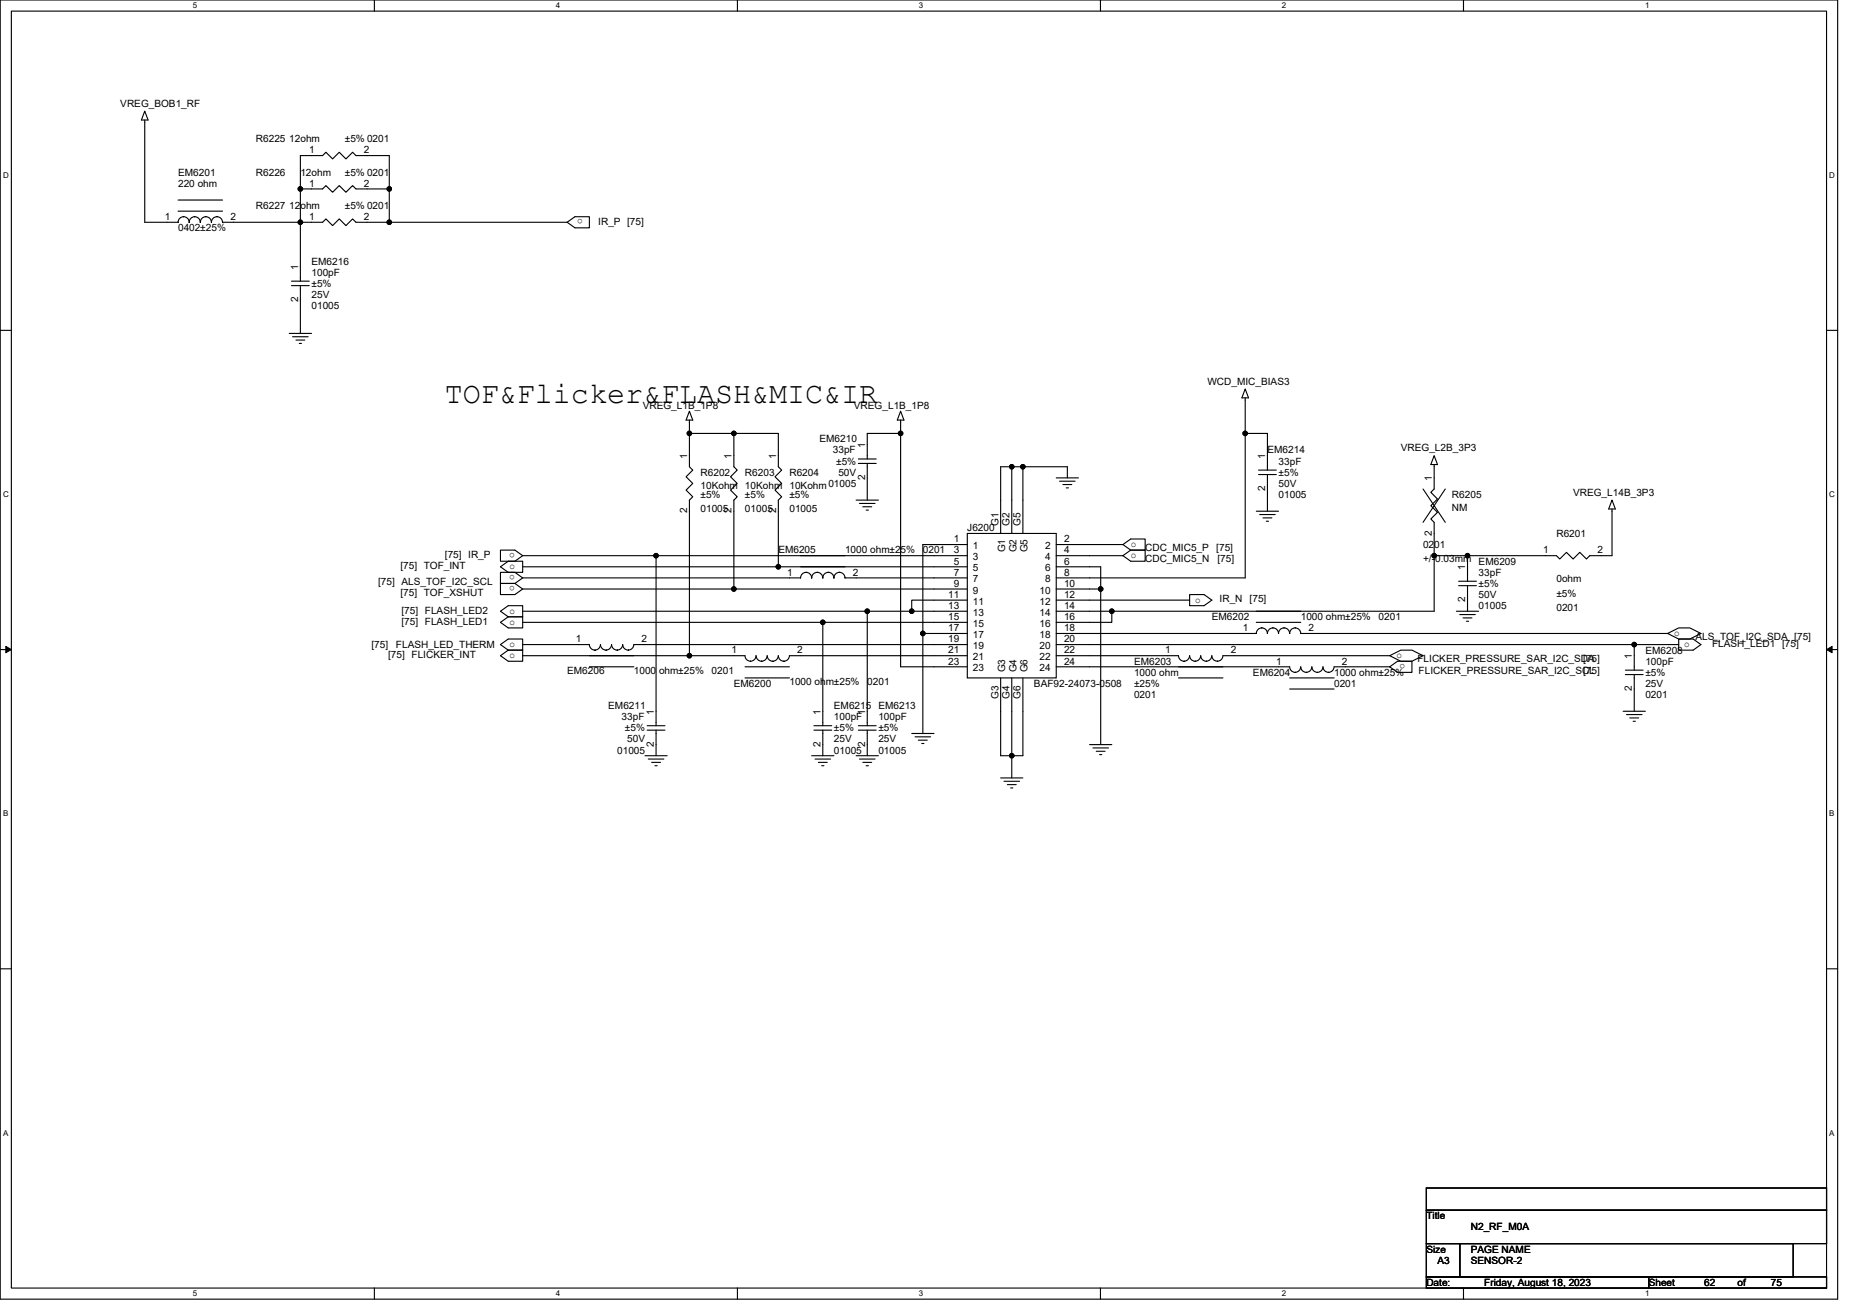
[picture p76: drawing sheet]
<svg xmlns="http://www.w3.org/2000/svg" width="297mm" height="210mm" viewBox="0 0 297 210" stroke-linecap="round" stroke-linejoin="round" font-family="sans-serif">
<defs><g id="words">
<text font-size="4.8" x="71.2" y="64.4">TOF&amp;Flicker&amp;FLASH&amp;MIC&amp;IR</text>
<g font-size="1.6">
<text x="19.2" y="17.1">VREG_BOB1_RF</text>
<text x="40.9" y="22.8">R6225 12ohm</text>
<text x="55.2" y="22.8">±5% 0201</text>
<text x="28.5" y="28.1">EM6201</text>
<text x="28.5" y="29.9">220 ohm</text>
<text x="40.9" y="28.1">R6226</text>
<text x="48" y="28.1">12ohm</text>
<text x="49.5" y="29.9">1</text>
<text x="49.5" y="24.5">1</text>
<text x="55.2" y="28.1">±5% 0201</text>
<text x="58.2" y="29.9">2</text>
<text x="58.2" y="24.5">2</text>
<text x="26.3" y="35.2">1</text>
<text x="36.8" y="35.2">2</text>
<text x="40.9" y="33.4">R6227 12ohm</text>
<text x="49.5" y="35.2">1</text>
<text x="55.2" y="33.4">±5% 0201</text>
<text x="58.2" y="35.2">2</text>
<text x="93.2" y="35.1" transform="rotate(180 93.2 35.1)">o</text>
<text x="95.7" y="35.9">IR_P [75]</text>
<text x="28.5" y="37">0402±25%</text>
<text x="47.7" y="43.2" transform="rotate(-90 47.7 43.2)">1</text>
<text x="49.8" y="42.3">EM6216</text>
<text x="49.8" y="44.1">100pF</text>
<text x="49.8" y="47.7">25V</text>
<text x="49.8" y="45.9">±5%</text>
<text x="47.7" y="48.4" transform="rotate(-90 47.7 48.4)">2</text>
<text x="49.8" y="49.4">01005</text>
<text x="102.8" y="65.4">VREG_L1B_1P8</text>
<text x="136.6" y="65.4">VREG_L1B_1P8</text>
<text x="193.1" y="61.5">WCD_MIC_BIAS3</text>
<text x="131.1" y="70.8">EM6210</text>
<text x="138.4" y="71.7" transform="rotate(-90 138.4 71.7)">1</text>
<text x="109.9" y="73.4" transform="rotate(-90 109.9 73.4)">1</text>
<text x="112.1" y="76.1">R6202</text>
<text x="117" y="73.4" transform="rotate(-90 117 73.4)">1</text>
<text x="119.2" y="76.1">R6203</text>
<text x="124.1" y="73.4" transform="rotate(-90 124.1 73.4)">1</text>
<text x="126.3" y="76.1">R6204</text>
<text x="133.2" y="72.5">33pF</text>
<text x="133.7" y="74.3">±5%</text>
<text x="134.1" y="76.1">50V</text>
<text x="138.4" y="76.8" transform="rotate(-90 138.4 76.8)">2</text>
<text x="202.4" y="73.4" transform="rotate(-90 202.4 73.4)">1</text>
<text x="202.7" y="72.5">EM6214</text>
<text x="204.5" y="74.3">33pF</text>
<text x="204.5" y="77.9">50V</text>
<text x="204.5" y="76.1">±5%</text>
<text x="224.1" y="72.2">VREG_L2B_3P3</text>
<text x="229" y="77" transform="rotate(-90 229 77)">1</text>
<text x="109.9" y="82.2" transform="rotate(-90 109.9 82.2)">2</text>
<text x="112.1" y="78.2">10Kohm 10Kohm 10Kohm01005</text>
<text x="112.1" y="79.7">±5%</text>
<text x="112.1" y="82">01005</text>
<text x="117" y="82.2" transform="rotate(-90 117 82.2)">2</text>
<text x="119.2" y="79.7">±5%</text>
<text x="119.2" y="82">01005</text>
<text x="124.1" y="82.2" transform="rotate(-90 124.1 82.2)">2</text>
<text x="126.3" y="79.7">±5%</text>
<text x="126.3" y="82">01005</text>
<text x="202.4" y="78.6" transform="rotate(-90 202.4 78.6)">2</text>
<text x="204.5" y="79.7">01005</text>
<text x="232.2" y="79.7">R6205</text>
<text x="232.2" y="81.8">NM</text>
<text x="251.6" y="79.3">VREG_L14B_3P3</text>
<text x="71.2" y="89.3">[75] IR_P</text>
<text x="82.4" y="88.5" transform="rotate(180 82.4 88.5)">o</text>
<text x="124.5" y="88.6">EM6205</text>
<text x="135.2" y="88.6">1000 ohm±25%</text>
<text x="147.6" y="88.6">0201</text>
<text x="152.6" y="86.8">1</text>
<text x="152.6" y="88.5">3</text>
<text x="154.7" y="85">J6200</text>
<text x="155.6" y="87.8">1</text>
<text x="155.6" y="89.6">3</text>
<text x="159.7" y="84.1" transform="rotate(-90 159.7 84.1)">G1</text>
<text x="160.8" y="88.4" transform="rotate(-90 160.8 88.4)">G1</text>
<text x="161.5" y="84.1" transform="rotate(-90 161.5 84.1)">G2</text>
<text x="162.6" y="88.4" transform="rotate(-90 162.6 88.4)">G2</text>
<text x="163.3" y="84.1" transform="rotate(-90 163.3 84.1)">G5</text>
<text x="164.4" y="88.4" transform="rotate(-90 164.4 88.4)">G5</text>
<text x="167.2" y="87.8">2</text>
<text x="167.2" y="89.6">4</text>
<text x="170.2" y="86.8">2</text>
<text x="170.2" y="88.5">4</text>
<text x="180.9" y="89.3">o</text>
<text x="180.9" y="87.5">o</text>
<text x="183.2" y="90">CDC_MIC5_N</text>
<text x="183.2" y="88.2">CDC_MIC5_P</text>
<text x="194.6" y="88.2">[75]</text>
<text x="194.7" y="90">[75]</text>
<text x="227.6" y="87.7">0201</text>
<text x="227.6" y="90">+/-0.03mm</text>
<text x="229" y="85.7" transform="rotate(-90 229 85.7)">2</text>
<text x="246.8" y="88.5">1</text>
<text x="249" y="85.9">R6201</text>
<text x="255.5" y="88.5">2</text>
<text x="60.5" y="93.5">[75] ALS_TOF_I2C_SCL</text>
<text x="64" y="91">[75] TOF_INT</text>
<text x="64" y="95.3">[75] TOF_XSHUT</text>
<text x="81.5" y="91.1">o</text>
<text x="82.4" y="93.8" transform="rotate(180 82.4 93.8)">o</text>
<text x="82.4" y="92" transform="rotate(180 82.4 92)">o</text>
<text x="125.9" y="92.1">1</text>
<text x="136.4" y="92.1">2</text>
<text x="151.7" y="95.7">11</text>
<text x="152.6" y="90.3">5</text>
<text x="152.6" y="92.1">7</text>
<text x="152.6" y="93.9">9</text>
<text x="155.6" y="91.4">5</text>
<text x="155.6" y="93.2">7</text>
<text x="155.6" y="95">9</text>
<text x="166.3" y="95">10</text>
<text x="167.2" y="91.4">6</text>
<text x="167.2" y="93.2">8</text>
<text x="170.2" y="90.3">6</text>
<text x="170.2" y="92.1">8</text>
<text x="170.2" y="93.9">10</text>
<text x="170.2" y="95.7">12</text>
<text x="234.4" y="91.2" transform="rotate(-90 234.4 91.2)">1</text>
<text x="236.5" y="90.3">EM6209</text>
<text x="236.5" y="92.1">33pF</text>
<text x="236.5" y="95.7">50V</text>
<text x="236.5" y="93.9">±5%</text>
<text x="249" y="93.2">0ohm</text>
<text x="249" y="95.5">±5%</text>
<text x="64.2" y="98.2">[75] FLASH_LED2</text>
<text x="64.2" y="99.9">[75] FLASH_LED1</text>
<text x="81.5" y="98.2">o</text>
<text x="81.5" y="100">o</text>
<text x="151.7" y="97.4">13</text>
<text x="151.7" y="99.2">15</text>
<text x="151.7" y="101">17</text>
<text x="155.6" y="96.7">11</text>
<text x="155.6" y="98.5">13</text>
<text x="155.6" y="100.3">15</text>
<text x="166.3" y="96.7">12</text>
<text x="166.3" y="98.5">14</text>
<text x="166.3" y="100.3">16</text>
<text x="170.2" y="97.4">14</text>
<text x="170.2" y="99.2">16</text>
<text x="170.2" y="101">18</text>
<text x="191.2" y="96.4">o</text>
<text x="193.8" y="99.2">EM6202</text>
<text x="195.1" y="96.4">IR_N</text>
<text x="198.8" y="101">1</text>
<text x="199.9" y="96.4">[75]</text>
<text x="208.1" y="99.2">1000 ohm±25%</text>
<text x="209.3" y="101">2</text>
<text x="220.5" y="99.2">0201</text>
<text x="234.4" y="96.4" transform="rotate(-90 234.4 96.4)">2</text>
<text x="236.5" y="97.4">01005</text>
<text x="249" y="97.8">0201</text>
<text x="267.8" y="101.7">o</text>
<text x="59.4" y="103.7">[75]</text>
<text x="62.1" y="105.3">[75] FLICKER_INT</text>
<text x="63.3" y="103.7">FLASH_LED_THERM</text>
<text x="81.5" y="103.5">o</text>
<text x="81.5" y="105.3">o</text>
<text x="90.7" y="107.8">EM6206</text>
<text x="92.1" y="102.8">1</text>
<text x="101.4" y="107.8">1000 ohm±25%</text>
<text x="102.6" y="102.8">2</text>
<text x="113.8" y="107.8">0201</text>
<text x="117" y="104.5">1</text>
<text x="127.5" y="104.5">2</text>
<text x="151.7" y="102.8">19</text>
<text x="151.7" y="104.5">21</text>
<text x="151.7" y="106.3">23</text>
<text x="155.6" y="102.1">17</text>
<text x="155.6" y="103.8">19</text>
<text x="155.6" y="105.6">21</text>
<text x="155.6" y="107.4">23</text>
<text x="160.8" y="107.6" transform="rotate(-90 160.8 107.6)">G3</text>
<text x="162.6" y="107.6" transform="rotate(-90 162.6 107.6)">G4</text>
<text x="164.4" y="107.6" transform="rotate(-90 164.4 107.6)">G6</text>
<text x="166.3" y="102.1">18</text>
<text x="166.3" y="103.8">20</text>
<text x="166.3" y="105.6">22</text>
<text x="166.3" y="107.4">24</text>
<text x="170.2" y="102.8">20</text>
<text x="170.2" y="104.5">22</text>
<text x="170.2" y="106.3">24</text>
<text x="181.4" y="106.3">EM6203</text>
<text x="186.4" y="104.5">1</text>
<text x="196.9" y="104.5">2</text>
<text x="204.1" y="106.3">1</text>
<text x="214.6" y="106.3">2</text>
<text x="223.4" y="105.3">o</text>
<text x="224.8" y="106.2" transform="rotate(180 224.8 106.2)">o</text>
<text x="226.7" y="106">FLICKER_PRESSURE_SAR_I2C_SDA</text>
<text x="226.9" y="107.8">FLICKER_PRESSURE_SAR_I2C_SCL</text>
<text x="253.2" y="107.8">[75]</text>
<text x="253.2" y="106">[75]</text>
<text x="261" y="105.4" transform="rotate(-90 261 105.4)">1</text>
<text x="263.2" y="104.6">EM6208</text>
<text x="263.2" y="106.3">100pF</text>
<text x="269.4" y="103.5">o</text>
<text x="271.2" y="102.4">ALS_TOF_I2C_SDA [75]</text>
<text x="273.9" y="103.5">FLASH_LED1 [75]</text>
<text x="97.3" y="113.4">EM6211</text>
<text x="117.4" y="109.9">EM6200</text>
<text x="126.3" y="109.5">1000 ohm±25%</text>
<text x="133.4" y="113.4">EM6215 EM6213</text>
<text x="138.7" y="109.5">0201</text>
<text x="159.7" y="111.8" transform="rotate(-90 159.7 111.8)">G3</text>
<text x="161.5" y="111.8" transform="rotate(-90 161.5 111.8)">G4</text>
<text x="163.3" y="111.8" transform="rotate(-90 163.3 111.8)">G6</text>
<text x="165.4" y="109.9">BAF92-24073-0508</text>
<text x="181.4" y="108.1">1000 ohm</text>
<text x="181.4" y="109.9">±25%</text>
<text x="181.4" y="111.7">0201</text>
<text x="200.4" y="108.1">EM6204</text>
<text x="213.4" y="108.1">1000 ohm±25%</text>
<text x="213.4" y="109.9">0201</text>
<text x="261" y="110.6" transform="rotate(-90 261 110.6)">2</text>
<text x="263.2" y="111.7">0201</text>
<text x="263.2" y="109.9">25V</text>
<text x="263.2" y="108.1">±5%</text>
<text x="99.4" y="115.2">33pF</text>
<text x="100" y="117">±5%</text>
<text x="100.3" y="118.8">50V</text>
<text x="104.6" y="119.5" transform="rotate(-90 104.6 119.5)">2</text>
<text x="104.6" y="114.3" transform="rotate(-90 104.6 114.3)">1</text>
<text x="131.3" y="119.5" transform="rotate(-90 131.3 119.5)">2</text>
<text x="131.3" y="114.3" transform="rotate(-90 131.3 114.3)">1</text>
<text x="133.4" y="115.2">100pF</text>
<text x="133.4" y="118.8">25V</text>
<text x="133.4" y="117">±5%</text>
<text x="138.4" y="119.5" transform="rotate(-90 138.4 119.5)">2</text>
<text x="138.4" y="114.3" transform="rotate(-90 138.4 114.3)">1</text>
<text x="140.5" y="115.2">100pF</text>
<text x="140.5" y="118.8">25V</text>
<text x="140.5" y="117">±5%</text>
<text x="98.7" y="120.6">01005</text>
<text x="133.4" y="120.6">01005</text>
<text x="140.5" y="120.6">01005</text>
<text x="228.2" y="195.1">Title</text>
<text x="235.3" y="196.8">N2_RF_M0A</text>
<text x="228.2" y="200.4">Size</text>
<text x="229.9" y="202.2">A3</text>
<text x="235.3" y="200.4">PAGE NAME</text>
<text x="235.3" y="202.2">SENSOR-2</text>
<text x="228.2" y="205.7">Date:</text>
<text x="237.4" y="205.7">Friday, August 18, 2023</text>
<text x="263.7" y="205.7">Sheet</text>
<text x="272.6" y="205.7">62</text>
<text x="277.9" y="205.7">of</text>
<text x="283.3" y="205.7">75</text>
</g>
<g font-size="1.3">
<text x="30.8" y="1.3">5</text>
<text x="88.9" y="1.3">4</text>
<text x="147" y="1.3">3</text>
<text x="205.1" y="1.3">2</text>
<text x="263.1" y="1.3">1</text>
<text x=".5" y="28.5">D</text>
<text x="292.6" y="28.5">D</text>
<text x=".5" y="79.5">C</text>
<text x="292.6" y="79.5">C</text>
<text x=".5" y="130.6">B</text>
<text x="292.6" y="130.6">B</text>
<text x=".5" y="181.7">A</text>
<text x="292.6" y="181.7">A</text>
<text x="30.8" y="207.4">5</text>
<text x="88.9" y="207.4">4</text>
<text x="147" y="207.4">3</text>
<text x="205.1" y="207.4">2</text>
<text x="263.1" y="207.4">1</text>
</g>
</g></defs>
<path d="M0 0h293.9v207.8h-293.9zM1.8 1.8h290.4v204.3h-290.4z" fill="none" stroke="#000" stroke-width=".18"/>
<g fill="#fff">
<path d="M30.8 .2h.8v1.4h-.8z"/>
<path d="M30.8 206.2h.8v1.5h-.8z"/>
</g>
<path d="M59.9 0v1.8M59.9 206.1v1.7" fill="none" stroke="#000" stroke-width=".18"/>
<g fill="#fff">
<path d="M88.9 .2h.7v1.4h-.7z"/>
<path d="M88.9 206.2h.7v1.5h-.7z"/>
</g>
<path d="M118 0v1.8M118 206.1v1.7" fill="none" stroke="#000" stroke-width=".18"/>
<g fill="#fff">
<path d="M147 .2h.7v1.4h-.7z"/>
<path d="M147 206.2h.7v1.5h-.7z"/>
</g>
<path d="M176 0v1.8M176 206.1v1.7" fill="none" stroke="#000" stroke-width=".18"/>
<g fill="#fff">
<path d="M205.1 .2h.7v1.4h-.7z"/>
<path d="M205.1 206.2h.7v1.5h-.7z"/>
</g>
<path d="M234.1 0v1.8M234.1 206.1v1.7" fill="none" stroke="#000" stroke-width=".18"/>
<g fill="#fff">
<path d="M263.1 .2h.7v1.4h-.7z"/>
<path d="M263.1 206.2h.7v1.5h-.7z"/>
<path d="M.5 27.3h.9v1.4h-.9z"/>
<path d="M292.6 27.3h.9v1.4h-.9z"/>
<path d="M.5 78.4h.9v1.4h-.9z"/>
<path d="M292.6 78.4h.9v1.4h-.9z"/>
</g>
<path d="M0 52.9h1.8M292.2 52.9h1.7" fill="none" stroke="#000" stroke-width=".18"/>
<g fill="#fff">
<path d="M.5 129.5h.8v1.4h-.8z"/>
<path d="M292.6 129.5h.9v1.4h-.9z"/>
</g>
<path d="M0 103.9h1.8M292.2 103.9h1.7" fill="none" stroke="#000" stroke-width=".18"/>
<path d="M.9 103.4l.9 .5-.9 .5zM292.2 103.9l.9-.5v1z" fill="#000"/>
<path d="M.9 103.4l.9 .5-.9 .5zM292.2 103.9l.9-.5v1z" fill="none" stroke="#000" stroke-width=".16"/>
<g fill="#fff">
<path d="M.5 180.5h.8v1.5h-.8z"/>
<path d="M292.6 180.5h.9v1.5h-.9z"/>
</g>
<g fill="none" stroke="#000" stroke-width=".18">
<path d="M23.2 19.2v16.4h5.3a.88 .88 0 0 1 .9-.9 .88 .88 0 0 1 .9 .9 .88 .88 0 0 1 .9-.9 .88 .88 0 0 1 .8 .9 .88 .88 0 0 1 .9-.9 .88 .88 0 0 1 .9 .9 .88 .88 0 0 1 .9-.9 .88 .88 0 0 1 .9 .9h12.4M23.2 17.8l.5 1.4h-1.1zM28.5 33.8h7.1M28.5 32h7.1M48 30.2h3.6l.5-.5 1.1 1.1 1.1-1.1 1 1.1 1.1-1.1 .5 .5h5.4M48 35.6h3.6l.5-.6 1.1 1.1 1.1-1.1 1 1.1 1.1-1.1 .5 .6h5.4M48 35.6v9.4M48 30.2v-5.3h3.6l.5-.5 1.1 1 1.1-1 1 1 1.1-1 .5 .5h5.4v5.3M48 30.2v5.4M62.3 30.2v5.4M62.3 35.6h28.4M90.7 35.6l1.3-.9h2.3v1.7h-2.3z"/>
<path d="M46.3 53.3h3.5M46.6 45h2.9M46.6 45.7h2.9M46.8 53.9h2.5M47.3 54.4h1.5M47.9 54.9h.3M48 45.7v7.6M110.3 69.3h7.1M110.3 65.8l.5 1.4h-1.1zM110.3 67.2v2.1M110.3 69.3v5.4l.5 .5-1.1 1.1 1.1 1-1.1 1.1 1.1 1.1-.5 .5v24.9h8.9a.88 .88 0 0 0 .9 .9 .9 .9 0 0 0 .8-.9 .9 .9 0 0 0 .9 .9 .9 .9 0 0 0 .9-.9 .9 .9 0 0 0 .9 .9 .9 .9 0 0 0 .9-.9 .9 .9 0 0 0 .9 .9 .9 .9 0 0 0 .9-.9h28.4M117.4 69.3v5.4l.5 .5-1 1.1 1 1-1 1.1 1 1.1-.5 .5v14.2h37.3"/>
<path d="M117.4 69.3h7.1v5.4l.5 .5-1 1.1 1 1-1 1.1 1 1.1-.5 .5v10.7h30.2M137.3 73.4h2.8M137.3 74.1h2.8M138.7 74.1v5.9M144.1 65.8l.5 1.4h-1.1zM144.1 67.2v2.1M144.1 69.3v37.4h10.6M144.1 69.3h-5.4v4.1M161.8 74.7h-1.7v10.6M161.8 74.7v10.6M161.8 74.7h1.8M163.6 74.7v10.6"/>
<path d="M163.6 74.7h7.1v1.8M169 76.5h3.5M169.5 77h2.5M170 77.5h1.4M170.6 78.1h.3M199.2 62.2l.5 1.5h-1.1zM199.2 63.7v5.6M199.2 69.3v23.2h-30.2M199.2 69.3h3.5v5.9M201.3 75.2h2.9M201.3 75.9h2.9M202.7 75.9v5.9"/>
<path d="M227.6 78.2l3.6 5.4M229.4 74.3v3.9l-.5 .6 1 1-1 1.1 1 1.1-1 1 .5 .6v5.3M229.4 72.9l.5 1.4h-1zM231.2 78.2l-3.6 5.4M80 88h2.4l1.2 .9-1.2 .9h-2.4zM80 90.7l1.3-.9h2.3v1.8h-2.3zM80 97.8l1.3-.9h2.3v1.8h-2.3zM80 99.6l1.3-.9h2.3v1.8h-2.3zM82.4 93.3l1.2 .9M82.4 93.3h-2.4v1.8h2.4l1.2-.9M83.6 92.5l-1.2 .8M83.6 92.5l-1.2-.9h-2.4v1.7h2.4"/>
<path d="M83.6 90.7h40.9M83.6 97.8h55.1M83.6 99.6h48M83.6 94.2h33.8M83.6 88.9h21.3M83.6 92.5h44.5a.88 .88 0 0 1 .8-.9 .89 .89 0 0 1 .9 .9 .88 .88 0 0 1 .9-.9 .89 .89 0 0 1 .9 .9 .88 .88 0 0 1 .9-.9 .89 .89 0 0 1 .9 .9 .88 .88 0 0 1 .9-.9 .89 .89 0 0 1 .9 .9h19.5M128.1 90.7h7.1M128.1 88.9h7.1M131.6 99.6v16.5M131.6 99.6h23.1M136.9 80h3.6M137.5 80.5h2.5"/>
<path d="M138 81.1h1.4M138.5 81.6h.4M138.7 97.8v18.3M138.7 97.8h7.1M154.7 85.3h14.2v23.2h-14.2zM154.7 88.9h-49.8v27.2M154.7 87.1h-7.1v14.2M154.7 96h-8.9v1.8h8.9M169 87.1h10.6M169 88.9h10.6M169 90.7h7.1v3.5M169 94.2h7.1"/>
<path d="M169 96h21.3M169 97.8h8.8M176.1 94.2v24.9M179.6 87.1l1.3-.9h2.3v1.8h-2.3M179.6 87.1l1.3 .9M180.9 88h2.3v1.8h-2.3l-1.3-.9M180.9 88l-1.3 .9M190.3 95.1h2.3l1.2 .9-1.2 .9h-2.3zM201 81.8h3.5M201 99.6h7.1M201 97.8h7.1M201.5 82.3h2.5"/>
<path d="M202 82.9h1.4M202.6 83.4h.3M229.4 88.9v8.9h-51.6v1.8h-8.8M229.4 88.9h5.3M233 97.8h3.5M233.3 93h2.9M233.3 93.7h2.9M233.5 98.3h2.5M234 98.9h1.4M234.6 99.4h.3M234.7 88.9v4.1M234.7 93.7v4.1"/>
<path d="M257.9 80l.5 1.4h-1.1zM257.9 81.4v7.5h-3.6l-.5 .5-1.1-1-1.1 1-1-1-1.1 1-.5-.5h-14.3M80 103.1l1.3-.9h2.3v1.8h-2.3zM80 104.9l1.3-.9h2.3v1.8h-2.3zM83.6 104.9h26.7M83.6 103.1h10.7a.88 .88 0 0 0 .9 .9 .9 .9 0 0 0 .8-.9 .9 .9 0 0 0 .9 .9 .9 .9 0 0 0 .9-.9 .9 .9 0 0 0 .9 .9 .9 .9 0 0 0 .9-.9 .9 .9 0 0 0 .9 .9 .9 .9 0 0 0 .9-.9h53.3M94.3 104.9h7.1M94.3 106.7h7.1M103.5 116.1h2.9M103.5 116.8h2.9M104.9 116.8v4.1M119.2 106.7h7.1"/>
<path d="M119.2 108.5h7.1M130.2 116.1h2.8M130.2 116.8h2.8M131.6 116.8v4.1M137.3 116.1h2.8M137.3 116.8h2.8M138.7 116.8v4.1M145.8 117.3h3.6M146.4 117.9h2.5M146.9 118.4h1.4M147.4 118.9h.4M147.6 101.3h7.1"/>
<path d="M147.6 101.3v16M160.1 108.5v12.4h1.7M161.8 108.5v12.4M163.6 108.5v12.4h-1.8M169 106.7h37.3a.89 .89 0 0 0 .9 .9 .9 .9 0 0 0 .9-.9 .9 .9 0 0 0 .9 .9 .9 .9 0 0 0 .8-.9M169 101.3l32 .1a.88 .88 0 0 1 .8-.9 .88 .88 0 0 1 .9 .9 .88 .88 0 0 1 .9-.9 .88 .88 0 0 1 .9 .9 .88 .88 0 0 1 .9-.9 .88 .88 0 0 1 .9 .9v-.1M169 103.1h92.4M169 104.9h19.5a.88 .88 0 0 0 .9 .9 .9 .9 0 0 0 .9-.9 .9 .9 0 0 0 .9 .9 .9 .9 0 0 0 .9-.9 .9 .9 0 0 0 .9 .9 .9 .9 0 0 0 .8-.9 .9 .9 0 0 0 .9 .9 .9 .9 0 0 0 .9-.9h26.7M174.3 119.1h3.5M174.8 119.7h2.5M188.5 106.7h7.1M188.5 108.5h7.1"/>
<path d="M206.3 108.5h7.1M206.3 110.2h7.1M209.8 106.7a.88 .88 0 0 0 .9 .9 .9 .9 0 0 0 .9-.9 .9 .9 0 0 0 .9 .9 .9 .9 0 0 0 .9-.9h8.9M222.3 106.7l1.2-.9h2.3v1.8h-2.3zM222.3 104.9l1.8-.9h1.7l1.8 .9-1.8 .9h-1.7zM259.6 113.8h3.6M260 107.2h2.8M260 107.9h2.8M260.2 114.3h2.5M260.7 114.9h1.4M261.2 115.4h.4M261.4 103.1v4.1"/>
<path d="M261.4 107.9v5.9M261.4 103.1h7.1M266.7 101.3l1.8-.8h1.8l1.8 .8-1.8 .9h-1.8zM266.7 101.3l-58.6 .1a.88 .88 0 0 0-.9-.9 .88 .88 0 0 0-.9 .9v-.1M268.5 102.2h2.3l1.3 .9-1.3 .9h-2.3zM103.2 120.9h3.5M103.7 121.4h2.5M104.2 122h1.5M104.8 122.5h.3M129.8 120.9h3.6M130.4 121.4h2.5M130.9 122h1.4"/>
<path d="M131.4 122.5h.4M136.9 120.9h3.6M137.5 121.4h2.5M138 122h1.4M138.5 122.5h.4M160.1 124.5h3.5M160.6 125h2.5M161.1 125.5h1.4M161.7 126.1h.3M161.8 120.9v3.6M175.4 120.2h1.4M175.9 120.7h.3"/>
<path d="M0 155h1.8M292.2 155h1.7M228.2 190.1h64v3.5h-64zM228.2 193.6h64v5.4h-64zM228.2 199h5.3v5.3h-5.3zM233.5 199h53.3v5.3h-53.3zM228.2 204.3h35.5v1.8h-35.5zM263.7 204.3h28.5v1.8h-28.5z"/>
<circle cx="48" cy="30.2" r=".35"/>
<circle cx="48" cy="35.6" r=".35"/>
<circle cx="62.3" cy="30.2" r=".35"/>
<circle cx="62.3" cy="35.6" r=".35"/>
<circle cx="110.3" cy="69.3" r=".35"/>
<circle cx="117.4" cy="69.3" r=".35"/>
<circle cx="144.1" cy="69.3" r=".35"/>
<circle cx="161.8" cy="74.7" r=".35"/>
<circle cx="163.6" cy="74.7" r=".35"/>
<circle cx="199.2" cy="69.3" r=".35"/>
<circle cx="104.9" cy="88.9" r=".35"/>
<circle cx="117.4" cy="94.2" r=".35"/>
<circle cx="124.5" cy="90.7" r=".35"/>
<circle cx="131.6" cy="99.6" r=".35"/>
<circle cx="138.7" cy="97.8" r=".35"/>
<circle cx="145.8" cy="97.8" r=".35"/>
<circle cx="176.1" cy="94.2" r=".35"/>
<circle cx="177.8" cy="97.8" r=".35"/>
<circle cx="229.4" cy="88.9" r=".35"/>
<circle cx="234.7" cy="88.9" r=".35"/>
<circle cx="110.3" cy="104.9" r=".35"/>
<circle cx="147.6" cy="101.3" r=".35"/>
<circle cx="261.4" cy="103.1" r=".35"/>
<circle cx="161.8" cy="120.9" r=".35"/>
</g>
<g fill="#000">
<circle cx="48" cy="30.2" r=".35"/>
<circle cx="48" cy="35.6" r=".35"/>
<circle cx="62.3" cy="30.2" r=".35"/>
<circle cx="62.3" cy="35.6" r=".35"/>
<circle cx="110.3" cy="69.3" r=".35"/>
<circle cx="117.4" cy="69.3" r=".35"/>
<circle cx="144.1" cy="69.3" r=".35"/>
<circle cx="161.8" cy="74.7" r=".35"/>
<circle cx="163.6" cy="74.7" r=".35"/>
<circle cx="199.2" cy="69.3" r=".35"/>
<circle cx="104.9" cy="88.9" r=".35"/>
<circle cx="117.4" cy="94.2" r=".35"/>
<circle cx="124.5" cy="90.7" r=".35"/>
<circle cx="131.6" cy="99.6" r=".35"/>
<circle cx="138.7" cy="97.8" r=".35"/>
<circle cx="145.8" cy="97.8" r=".35"/>
<circle cx="176.1" cy="94.2" r=".35"/>
<circle cx="177.8" cy="97.8" r=".35"/>
<circle cx="229.4" cy="88.9" r=".35"/>
<circle cx="234.7" cy="88.9" r=".35"/>
<circle cx="110.3" cy="104.9" r=".35"/>
<circle cx="147.6" cy="101.3" r=".35"/>
<circle cx="261.4" cy="103.1" r=".35"/>
<circle cx="161.8" cy="120.9" r=".35"/>
</g>
<use href="#words"/>
</svg>
